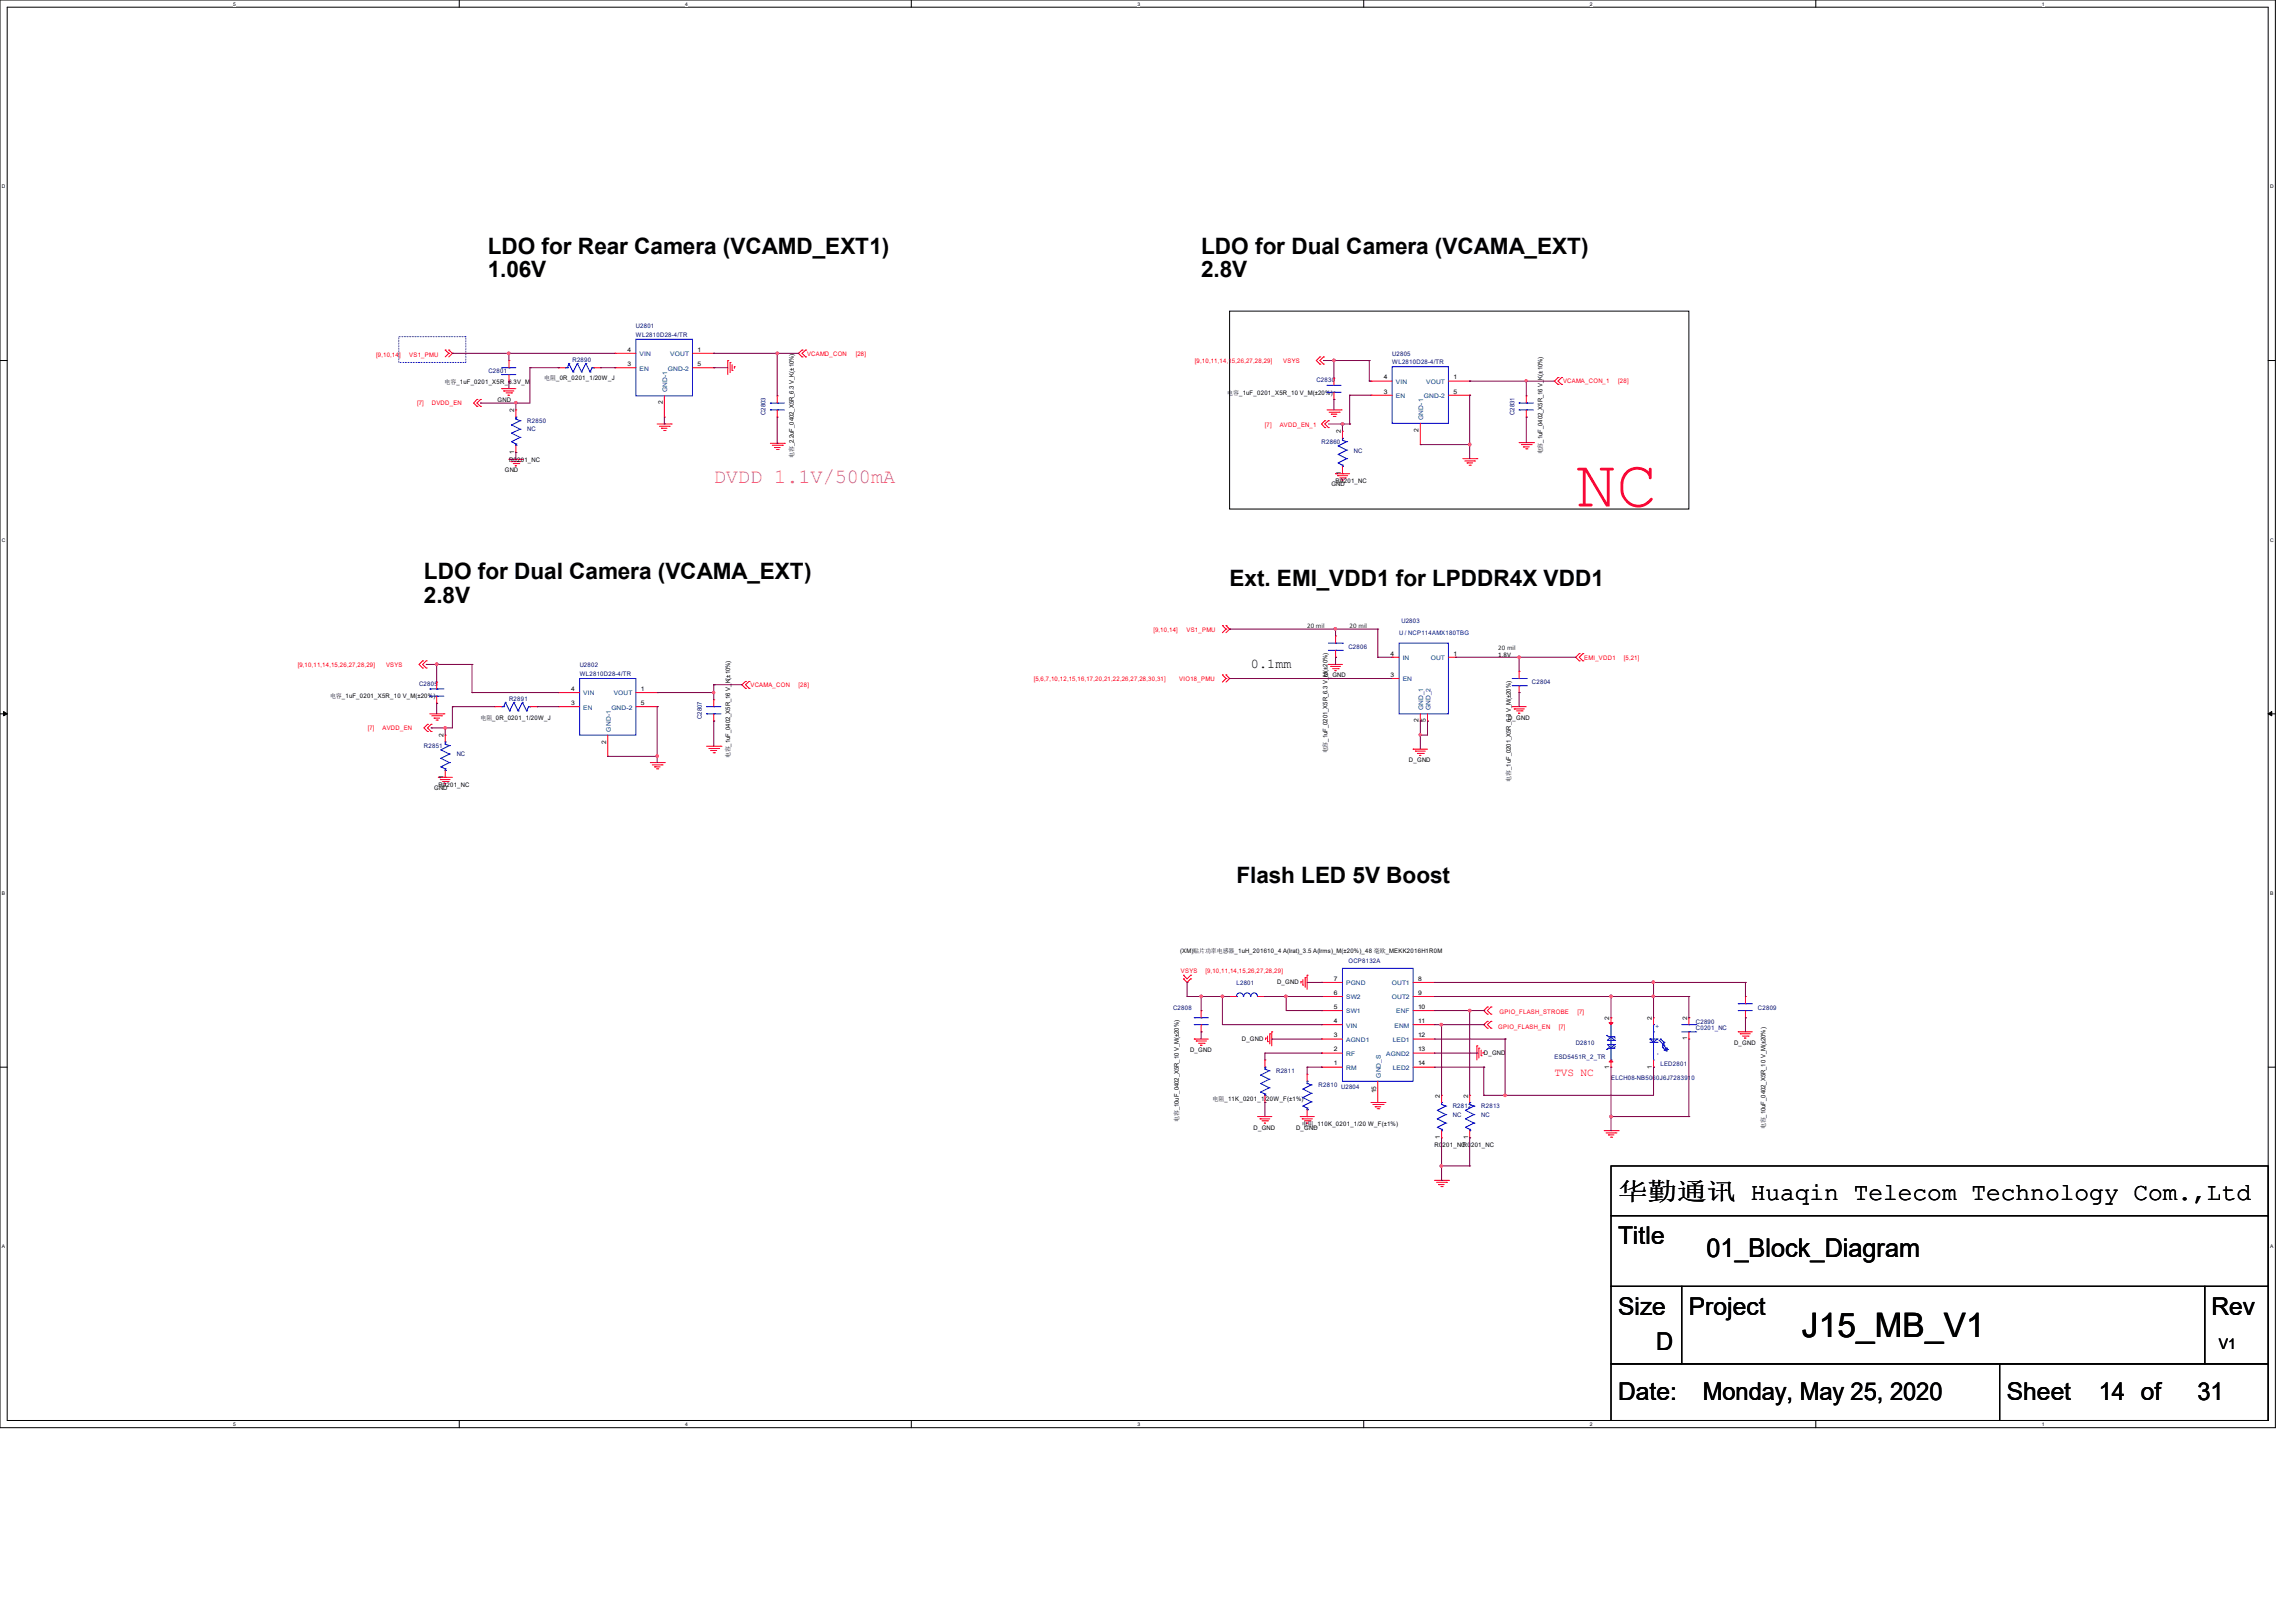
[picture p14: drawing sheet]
<svg xmlns="http://www.w3.org/2000/svg" width="297mm" height="210mm" viewBox="0 0 297 210" stroke-linecap="round" stroke-linejoin="round" font-family="sans-serif">
<defs><g id="words">
<text font-size="8.8" fill="#f00" x="203.9" y="65.5">NC</text>
<text font-size="4.4" x="233.2" y="173.1">J15_MB_V1</text>
<text font-size="3.3" x="220.9" y="162.6">01_Block_Diagram</text>
<g font-size="3.2">
<text x="209.4" y="155.2">华勤通讯 Huaqin Telecom Technology Com.,Ltd</text>
<text x="209.4" y="161">Title</text>
<text x="209.4" y="170.2">Size</text>
<text x="218.6" y="170.2">Project</text>
<text x="286.2" y="170.2">Rev</text>
<text x="214.3" y="174.8">D</text>
<text x="209.4" y="181.1">Date:</text>
<text x="220.4" y="181.1">Monday, May 25, 2020</text>
<text x="259.7" y="181.1">Sheet</text>
<text x="271.6" y="181.1">14 of</text>
<text x="284.4" y="181.1">31</text>
</g>
<g font-size="2.9">
<text x="63.1" y="32.9">LDO for Rear Camera (VCAMD_EXT1)</text>
<text x="63.1" y="35.9">1.06V</text>
<text x="155.4" y="32.9">LDO for Dual Camera (VCAMA_EXT)</text>
<text x="155.4" y="35.9">2.8V</text>
<text x="54.9" y="75">LDO for Dual Camera (VCAMA_EXT)</text>
<text x="54.9" y="78">2.8V</text>
<text x="159.1" y="75.9">Ext. EMI_VDD1 for LPDDR4X VDD1</text>
<text x="160" y="114.3">Flash LED 5V Boost</text>
</g>
<text font-size="2.6" fill="#f0f" x="92.4" y="62.5">DVDD 1.1V/500mA</text>
<text font-size="1.9" x="287.2" y="174.5">V1</text>
<text font-size="1.7" x="161.9" y="86.4">0.1mm</text>
<text font-size="1.4" fill="#f00" x="201.2" y="139.3">TVS NC</text>
<g font-size=".9" fill="#008000">
<text x="169.2" y="81.3">20 mil</text>
<text x="174.7" y="81.3">20 mil</text>
<text x="193.9" y="84.1">20 mil</text>
</g>
<text font-size=".9" x="193.9" y="85">1.8V</text>
<g font-size=".8" fill="#f00">
<text x="48.7" y="46.1">[9,10,14]</text>
<text x="53" y="46.1">VS1_PMU</text>
<text x="104.4" y="46.1">VCAMD_CON</text>
<text x="110.7" y="46.1">[28]</text>
<text x="154.7" y="47">[9,10,11,14,15,26,27,28,29]</text>
<text x="166.1" y="47">VSYS</text>
<text x="54" y="52.4">[7]</text>
<text x="55.9" y="52.4">DVDD_EN</text>
<text x="202.3" y="49.6">VCAMA_CON_1</text>
<text x="209.4" y="49.6">[28]</text>
<text x="163.7" y="55.2">[7]</text>
<text x="165.6" y="55.2">AVDD_EN_1</text>
<text x="149.3" y="81.8">[9,10,14]</text>
<text x="153.6" y="81.8">VS1_PMU</text>
<text x="38.5" y="86.4">[9,10,11,14,15,26,27,28,29]</text>
<text x="50" y="86.4">VSYS</text>
<text x="97.1" y="88.9">VCAMA_CON</text>
<text x="103.3" y="88.9">[28]</text>
<text x="133.8" y="88.2">[5,6,7,10,12,15,16,17,20,21,22,26,27,28,30,31]</text>
<text x="152.6" y="88.2">VIO18_PMU</text>
<text x="205" y="85.3">EMI_VDD1</text>
<text x="210.2" y="85.3">[5,21]</text>
<text x="47.6" y="94.5">[7]</text>
<text x="49.5" y="94.5">AVDD_EN</text>
<text x="152.8" y="125.9">VSYS</text>
<text x="156" y="125.9">[9,10,11,14,15,26,27,28,29]</text>
<text x="194.1" y="131.2">GPIO_FLASH_STROBE</text>
<text x="204.1" y="131.2">[7]</text>
<text x="193.9" y="133.1">GPIO_FLASH_EN</text>
<text x="201.7" y="133.1">[7]</text>
</g>
<g font-size=".8" fill="#000080">
<text x="74.1" y="46.9">R2890</text>
<text x="82.3" y="42.5">U2801</text>
<text x="82.3" y="43.6">WL2810D28-4/TR</text>
<text x="180.2" y="46.1">U2805</text>
<text x="180.2" y="47.2">WL2810D28-4/TR</text>
<text x="63.2" y="48.2">C2801</text>
<text x="99.1" y="53.7" transform="rotate(-90 99.1 53.7)">C2803</text>
<text x="170.4" y="49.4">C2830</text>
<text x="196" y="53.7" transform="rotate(-90 196 53.7)">C2831</text>
<text x="68.2" y="54.7">R2850</text>
<text x="68.2" y="55.8">NC</text>
<text x="171" y="57.5">R2860</text>
<text x="175.2" y="58.6">NC</text>
<text x="174.5" y="84">C2806</text>
<text x="181.4" y="80.6">U2803</text>
<text x="54.2" y="88.7">C2805</text>
<text x="75" y="86.4">U2802</text>
<text x="75" y="87.5">WL2810D28-4/TR</text>
<text x="198.3" y="88.6">C2804</text>
<text x="65.9" y="90.8">R2891</text>
<text x="90.8" y="93" transform="rotate(-90 90.8 93)">C2807</text>
<text x="54.9" y="96.8">R2851</text>
<text x="59.1" y="97.9">NC</text>
<text x="174.5" y="124.6">OCP8132A</text>
<text x="151.8" y="130.6">C2808</text>
<text x="160" y="127.4">L2801</text>
<text x="227.5" y="130.6">C2809</text>
<text x="201.2" y="137">ESD5451R_2_TR</text>
<text x="203.9" y="135.2">D2810</text>
<text x="214.9" y="137.9">LED2801</text>
<text x="219.5" y="132.5">C2890</text>
<text x="219.5" y="133.3">C0201_NC</text>
<text x="165.2" y="138.8">R2811</text>
<text x="170.7" y="140.7">R2810</text>
<text x="173.6" y="140.9">U2804</text>
<text x="188" y="143.4">R2812</text>
<text x="191.7" y="143.4">R2813</text>
<text x="208.5" y="139.8">ELCH08-NB5060J6J7283910</text>
<text x="188" y="144.5">NC</text>
<text x="191.7" y="144.5">NC</text>
</g>
<g font-size=".8">
<text x="81.2" y="47.4">3</text>
<text x="81.2" y="45.5">4</text>
<text x="90.3" y="45.5">1</text>
<text x="90.3" y="47.4">5</text>
<text x="57.5" y="49.7">电容_1uF_0201_X5R_6.3V_M</text>
<text x="64.4" y="52">GND</text>
<text x="66.5" y="53.3" transform="rotate(-90 66.5 53.3)">2</text>
<text x="70.4" y="49.2">电阻_0R_0201_1/20W_J</text>
<text x="85.8" y="52.3" transform="rotate(-90 85.8 52.3)">2</text>
<text x="158.8" y="51.1">电容_1uF_0201_X5R_10 V_M(±20%)</text>
<text x="179.1" y="50.9">3</text>
<text x="179.1" y="49.1">4</text>
<text x="188.1" y="49.1">1</text>
<text x="188.1" y="50.9">5</text>
<text x="65.9" y="59.8">R0201_NC</text>
<text x="66.5" y="58.7" transform="rotate(-90 66.5 58.7)">1</text>
<text x="102.7" y="59.3" transform="rotate(-90 102.7 59.3)">电容_2.2uF_0402_X5R_6.3 V_K(±10%)</text>
<text x="173.5" y="56.1" transform="rotate(-90 173.5 56.1)">2</text>
<text x="183.6" y="55.9" transform="rotate(-90 183.6 55.9)">2</text>
<text x="199.6" y="58.8" transform="rotate(-90 199.6 58.8)">电容_1uF_0402_X5R_16 V_K(±10%)</text>
<text x="65.3" y="61.1">GND</text>
<text x="172.3" y="62.9">GND</text>
<text x="172.9" y="62.5">R0201_NC</text>
<text x="173.5" y="61.5" transform="rotate(-90 173.5 61.5)">1</text>
<text x="73.9" y="89.4">4</text>
<text x="82.9" y="89.4">1</text>
<text x="171.4" y="87.6">D_GND</text>
<text x="180" y="84.8">4</text>
<text x="180" y="87.6">3</text>
<text x="188.1" y="84.8">1</text>
<text x="42.7" y="90.4">电容_1uF_0201_X5R_10 V_M(±20%)</text>
<text x="57.4" y="95.4" transform="rotate(-90 57.4 95.4)">2</text>
<text x="62.2" y="93.1">电阻_0R_0201_1/20W_J</text>
<text x="73.9" y="91.2">3</text>
<text x="82.9" y="91.2">5</text>
<text x="183.6" y="93.5" transform="rotate(-90 183.6 93.5)">2</text>
<text x="184.5" y="93.5" transform="rotate(-90 184.5 93.5)">5</text>
<text x="195.2" y="93.1">D_GND</text>
<text x="56.7" y="101.8">R0201_NC</text>
<text x="57.4" y="100.8" transform="rotate(-90 57.4 100.8)">1</text>
<text x="78.4" y="96.2" transform="rotate(-90 78.4 96.2)">2</text>
<text x="94.5" y="98.1" transform="rotate(-90 94.5 98.1)">电容_1uF_0402_X5R_16 V_K(±10%)</text>
<text x="171.8" y="97.5" transform="rotate(-90 171.8 97.5)">电容_1uF_0201_X5R_6.3 V_M(±20%)</text>
<text x="182.3" y="98.6">D_GND</text>
<text x="195.5" y="101.1" transform="rotate(-90 195.5 101.1)">电容_1uF_0201_X5R_6.3 V_M(±20%)</text>
<text x="56.2" y="102.3">GND</text>
<text x="152.7" y="123.3">(XM)贴片功率电感器_1uH_201610_4 A(lrat)_3.5 A(lrms)_M(±20%)_48 毫欧_MEKK2016H1R0M</text>
<text x="165.3" y="127.3">D_GND</text>
<text x="172.6" y="130.6">5</text>
<text x="172.6" y="128.7">6</text>
<text x="172.6" y="126.9">7</text>
<text x="183.5" y="126.9">8</text>
<text x="183.5" y="128.7">9</text>
<text x="183.5" y="130.6">10</text>
<text x="208.3" y="132" transform="rotate(-90 208.3 132)">2</text>
<text x="213.8" y="132" transform="rotate(-90 213.8 132)">2</text>
<text x="218.3" y="132" transform="rotate(-90 218.3 132)">2</text>
<text x="154" y="136.1">D_GND</text>
<text x="160.7" y="134.7">D_GND</text>
<text x="172.6" y="137.9">1</text>
<text x="172.6" y="136.1">2</text>
<text x="172.6" y="134.2">3</text>
<text x="172.6" y="132.4">4</text>
<text x="183.5" y="132.4">11</text>
<text x="183.5" y="134.2">12</text>
<text x="183.5" y="136.1">13</text>
<text x="183.5" y="137.9">14</text>
<text x="192" y="136.5">D_GND</text>
<text x="218.3" y="134.6" transform="rotate(-90 218.3 134.6)">1</text>
<text x="224.4" y="135.2">D_GND</text>
<text x="156.9" y="142.5">电阻_11K_0201_1/20W_F(±1%)</text>
<text x="178.1" y="141.5" transform="rotate(-90 178.1 141.5)">15</text>
<text x="186.3" y="142" transform="rotate(-90 186.3 142)">2</text>
<text x="190" y="142" transform="rotate(-90 190 142)">2</text>
<text x="208.3" y="138.3" transform="rotate(-90 208.3 138.3)">1</text>
<text x="213.8" y="138.3" transform="rotate(-90 213.8 138.3)">1</text>
<text x="152.6" y="145.2" transform="rotate(-90 152.6 145.2)">电容_10uF_0402_X5R_10 V_M(±20%)</text>
<text x="162.2" y="146.2">D_GND</text>
<text x="167.7" y="146.2">D_GND</text>
<text x="168.5" y="145.7">电阻_110K_0201_1/20 W_F(±1%)</text>
<text x="185.6" y="148.5">R0201_NCR0201_NC</text>
<text x="186.3" y="147.4" transform="rotate(-90 186.3 147.4)">1</text>
<text x="190" y="147.4" transform="rotate(-90 190 147.4)">1</text>
<text x="228.5" y="146.1" transform="rotate(-90 228.5 146.1)">电容_10uF_0402_X5R_10 V_M(±20%)</text>
</g>
<g font-size=".8" fill="#004080">
<text x="82.8" y="48">EN</text>
<text x="82.8" y="46.1">VIN</text>
<text x="86.4" y="48">GND-2</text>
<text x="86.7" y="46.1">VOUT</text>
<text x="86.4" y="50.8" transform="rotate(-90 86.4 50.8)">GND-1</text>
<text x="180.6" y="51.5">EN</text>
<text x="180.6" y="49.7">VIN</text>
<text x="184.3" y="51.5">GND-2</text>
<text x="184.6" y="49.7">VOUT</text>
<text x="184.2" y="54.3" transform="rotate(-90 184.2 54.3)">GND-1</text>
<text x="75.5" y="90">VIN</text>
<text x="79.4" y="90">VOUT</text>
<text x="181.5" y="85.4">IN</text>
<text x="181.5" y="88.2">EN</text>
<text x="185.2" y="85.4">OUT</text>
<text x="75.5" y="91.8">EN</text>
<text x="79" y="94.7" transform="rotate(-90 79 94.7)">GND-1</text>
<text x="79.1" y="91.8">GND-2</text>
<text x="184.2" y="91.9" transform="rotate(-90 184.2 91.9)">GND_1</text>
<text x="185.1" y="91.9" transform="rotate(-90 185.1 91.9)">GND_2</text>
<text x="174.2" y="131.1">SW1</text>
<text x="174.2" y="129.3">SW2</text>
<text x="174.2" y="127.5">PGND</text>
<text x="180.1" y="127.5">OUT1</text>
<text x="180.1" y="129.3">OUT2</text>
<text x="180.7" y="131.1">ENF</text>
<text x="174.2" y="136.6">RF</text>
<text x="174.2" y="134.8">AGND1</text>
<text x="174.2" y="133">VIN</text>
<text x="179.4" y="136.6">AGND2</text>
<text x="180.3" y="134.8">LED1</text>
<text x="180.5" y="133">ENM</text>
<text x="214.7" y="136.5" transform="rotate(-90 214.7 136.5)">-</text>
<text x="214.7" y="133.1" transform="rotate(-90 214.7 133.1)">+</text>
<text x="174.2" y="138.5">RM</text>
<text x="178.7" y="139.4" transform="rotate(-90 178.7 139.4)">GND_S</text>
<text x="180.3" y="138.5">LED2</text>
</g>
<text font-size=".8" fill="#0000a0" x="181.1" y="82.2">U / NCP114AMX180TBG</text>
<g font-size=".6">
<text x="30.2" y=".7">5</text>
<text x="88.7" y=".7">4</text>
<text x="147.2" y=".7">3</text>
<text x="205.7" y=".7">2</text>
<text x="264.2" y=".7">1</text>
<text x=".3" y="24.4">D</text>
<text x="293.8" y="24.4">D</text>
<text x=".3" y="70.1">C</text>
<text x="293.8" y="70.1">C</text>
<text x=".3" y="115.8">B</text>
<text x="293.8" y="115.8">B</text>
<text x=".3" y="161.5">A</text>
<text x="293.8" y="161.5">A</text>
<text x="30.2" y="184.5">5</text>
<text x="88.7" y="184.5">4</text>
<text x="147.2" y="184.5">3</text>
<text x="205.7" y="184.5">2</text>
<text x="264.2" y="184.5">1</text>
</g>
</g></defs>
<path d="M0 0h294.5v184.7h-294.5zM.9 .9h292.6v182.9h-292.6z" fill="none" stroke="#000" stroke-width=".13"/>
<g fill="#fff">
<path d="M30.2 .1h.3v.7h-.3z"/>
<path d="M30.2 183.9h.3v.8h-.3z"/>
</g>
<path d="M59.4 0v.9M59.4 183.8v.9" fill="none" stroke="#000" stroke-width=".13"/>
<g fill="#fff">
<path d="M88.7 .1h.3v.7h-.3z"/>
<path d="M88.7 183.9h.3v.8h-.3z"/>
</g>
<path d="M117.9 0v.9M117.9 183.8v.9" fill="none" stroke="#000" stroke-width=".13"/>
<g fill="#fff">
<path d="M147.2 .1h.3v.7h-.3z"/>
<path d="M147.2 183.9h.3v.8h-.3z"/>
</g>
<path d="M176.5 0v.9M176.5 183.8v.9" fill="none" stroke="#000" stroke-width=".13"/>
<g fill="#fff">
<path d="M205.7 .1h.4v.7h-.4z"/>
<path d="M205.7 183.9h.4v.8h-.4z"/>
</g>
<path d="M235 0v.9M235 183.8v.9" fill="none" stroke="#000" stroke-width=".13"/>
<g fill="#fff">
<path d="M264.2 .1h.4v.7h-.4z"/>
<path d="M264.2 183.9h.4v.8h-.4z"/>
<path d="M.3 23.8h.4v.7h-.4z"/>
<path d="M293.8 23.8h.5v.7h-.5z"/>
<path d="M.3 69.5h.4v.7h-.4z"/>
<path d="M293.8 69.5h.5v.7h-.5z"/>
</g>
<path d="M0 46.7h.9M293.5 46.7h1" fill="none" stroke="#000" stroke-width=".13"/>
<g fill="#fff">
<path d="M.3 115.2h.4v.8h-.4z"/>
<path d="M293.8 115.2h.4v.8h-.4z"/>
</g>
<path d="M0 92.4h.9M293.5 92.4h1" fill="none" stroke="#000" stroke-width=".13"/>
<path d="M.5 92.1l.4 .3-.4 .2zM293.5 92.4l.5-.3v.5z" fill="#000" stroke="#000" stroke-width=".13"/>
<g fill="#fff">
<path d="M.3 161h.3v.7h-.3z"/>
<path d="M293.8 161h.4v.7h-.4z"/>
</g>
<path d="M159.1 40.3h59.5v25.6h-59.5zM0 138.1h.9M293.5 138.1h1M208.5 157.3h85v9.2h-85zM208.5 150.9h85v6.4h-85zM208.5 166.5h9.1v10h-9.1zM208.5 176.5h50.3v7.3h-50.3zM217.6 166.5h67.7v10h-67.7zM258.8 176.5h34.7v7.3h-34.7zM285.3 166.5h8.2v10h-8.2z" fill="none" stroke="#000" stroke-width=".13"/>
<path d="M51.6 43.6h8.7v3.3h-8.7z" fill="none" stroke="#8000ff" stroke-width=".13" stroke-dasharray=".2 .2"/>
<g fill="none" stroke="#f00" stroke-width=".13">
<path d="M57.6 45.3h.1M57.6 45.3l.5 .4M58.1 45.7h.1M58.1 45.3h.1M58.1 45.7l-.5 .5M58.1 45.3l.4 .4M58.5 45.7h.1M58.5 45.7l-.4 .5M61.7 51.7h.1M61.7 52.6h.1M61.7 51.7l-.4 .5 .4 .4M62.2 51.7h.1"/>
<path d="M62.2 52.6h.1M62.2 51.7l-.5 .5 .5 .4M64.9 50.3h.1M64.9 50.3h1.9M65.2 50.6h.1M65.2 50.6h1.3M65.5 50.8h.7M65.7 51.1h.1M65.7 51.1h.3M65.9 59.4h.1M65.9 46.7h.1M65.9 49.4h.1"/>
<path d="M65.9 59.4h1.8M65.9 46.7v.9M65.9 48.5v.9M66.1 59.7h.1M66.1 59.7h1.3M66.2 50.8h.1M66.4 60h.7M66.8 58.5h.1M66.8 53h.1M66.8 53v1M66.8 57.6v.9M67.1 60h.1"/>
<path d="M72.3 47.6h.1M72.3 47.6h.9M76.8 47.6h.9M77.7 47.6h.1M79.6 47.6h.1M79.6 45.7h.1M79.6 47.6h2.7M79.6 45.7h2.7M85 54.9h1.9M85.3 55.2h1.3M85.6 55.4h.1M85.6 55.4h.7"/>
<path d="M85.9 55.7h.2M86 54h.1M86 51.2v2.8M86.1 55.7h.1M86.6 55.2h.1M86.9 54.9h.1M89.6 47.6h2.8M89.6 45.7h2.8M92.4 45.7h.1M92.4 47.6h.1M94.2 46.7h.1M94.2 46.7v1.8"/>
<path d="M94.5 46.9h.1M94.5 46.9v1.3M94.7 47.9h.1M94.7 47.2v.7M95 47.5h.1M95 47.5v.2M99.7 57.4h1.8M99.9 57.6h1.4M100.2 57.9h.1M100.2 57.9h.8M100.5 58.2h.2M100.6 51.2h.1"/>
<path d="M100.6 54h.1M100.6 51.2v1M100.6 53v1M100.7 58.2h.1M101.3 57.6h.1M101.5 57.4h.1M103.8 45.3h.1M103.8 46.2h.1M103.8 45.3l-.5 .4 .5 .5M104.3 46.2h.1M104.3 45.3h.1M104.3 45.3l-.5 .4 .5 .5"/>
<path d="M170.8 46.2h.1M170.8 47.1h.1M170.8 46.2l-.5 .5 .5 .4M171.3 46.2h.1M171.3 47.1h.1M171.3 46.2l-.5 .5 .5 .4M171.4 54.4h.1M171.4 55.3h.1M171.4 54.4l-.4 .5 .4 .4M171.7 53h1.9M171.9 54.4h.1M171.9 55.3h.1"/>
<path d="M171.9 54.4l-.5 .5 .5 .4M172 53.3h1.3M172.3 53.6h.1M172.3 53.6h.7M172.6 53.9h.2M172.6 48.9h.1M172.6 51.7h.1M172.6 48.9v1M172.6 50.8v.9M172.8 53.9h.1M173.3 53.3h.1M173.6 53h.1"/>
<path d="M173.7 55.8h.1M173.7 55.8v.9M177.4 51.1h.1M177.4 49.3h.1M177.4 51.1h2.8M177.4 49.3h2.8M183.8 57.5h.1M183.8 54.8v2.7M187.5 51.1h2.7M187.5 49.3h2.7M189.3 59.4h1.8M189.6 59.6h1.2"/>
<path d="M189.9 59.9h.1M189.9 59.9h.7M190.2 49.3h.1M190.2 51.1h.1M190.8 59.6h.1M191.1 59.4h.1M196.6 57.3h1.9M196.9 57.5h1.3M197.1 57.8h.1M197.1 57.8h.8M197.4 58.1h.2M197.5 51.2h.1"/>
<path d="M197.5 54h.1M197.5 51.2v1M197.5 53v1M197.6 58.1h.1M198.2 57.5h.1M198.5 57.3h.1M201.6 48.9h.1M201.6 49.7h.1M201.6 48.9l-.4 .4 .4 .4M202.1 49.7h.1M202.1 48.9h.1M202.1 48.9l-.5 .4 .5 .4"/>
<path d="M66.7 60.3h.1M172.8 61.3h.1M172.8 61.3h1.9M173.1 61.6h.1M173.1 61.6h1.3M173.4 61.8h.7M173.7 62.1h.1M173.7 62.1h.2M173.7 61.3h.1M173.7 60.4v.9M174.1 61.8h.1M190.1 60.2h.2"/>
<path d="M190.3 60.2h.1M54.7 85.5h.1M54.7 86.4h.1M54.7 85.5l-.5 .5 .5 .4M55.2 85.5h.1M55.2 86.4h.1M55.2 85.5l-.5 .5 .5 .4M55.3 93.7h.1M55.3 94.7h.1M55.3 93.7l-.4 .5 .4 .5M55.6 92.4h1.8M55.8 93.7h.1"/>
<path d="M55.8 94.7h.1M55.8 93.7l-.5 .5 .5 .5M55.9 92.6h1.2M56.2 92.9h.1M56.2 92.9h.7M56.4 93.2h.2M56.5 88.3h.1M56.5 91h.1M56.5 88.3v.9M56.5 90.1v.9M56.6 93.2h.1M57.1 92.6h.1"/>
<path d="M57.4 92.4h.1M57.6 95.1h.1M57.6 95.1v.9M57.6 99.7v.9M64 91.4h.1M64 91.4h.9M68.6 91.4h.9M69.5 91.4h.1M72.3 91.4h.1M72.3 89.6h.1M72.3 91.4h2.7M72.3 89.6h2.7"/>
<path d="M78.7 97.9h.1M78.7 95.1v2.8M82.3 91.4h2.7M82.3 89.6h2.7M84.2 98.7h1.8M84.4 99h1.3M84.7 99.2h.1M84.7 99.2h.7M85 99.5h.1M85 89.6h.1M85 91.4h.1M85.1 99.5h.1"/>
<path d="M85.7 99h.1M86 98.7h.1M91.4 96.6h1.9M91.7 96.9h1.3M92 97.1h.1M92 97.1h.8M92.3 97.4h.2M92.4 90.6h.1M92.4 93.3h.1M92.4 90.6v.8M92.4 92.4v.9M92.5 97.4h.1"/>
<path d="M93 96.9h.1M93.3 96.6h.1M96.5 88.2h.1M96.5 89.1h.1M96.5 88.2l-.5 .4 .5 .5M96.9 89.1h.1M96.9 88.2h.1M96.9 88.2l-.4 .4 .4 .5M158.2 80.9h.1M158.2 87.3h.1M158.2 80.9l.5 .5M158.2 87.3l.5 .5"/>
<path d="M158.7 81.4h.1M158.7 80.9h.1M158.7 87.8h.1M158.7 87.3h.1M158.7 81.4l-.5 .5M158.7 80.9l.4 .5M158.7 87.8l-.5 .5M158.7 87.3l.4 .5M159.1 81.4h.1M159.1 87.8h.1M159.1 81.4l-.4 .5M159.1 87.8l-.4 .5"/>
<path d="M171.9 86h.1M171.9 86h1.8M172.2 86.2h.1M172.2 86.2h1.3M172.5 86.5h.7M172.8 86.8h.1M172.8 82.3h.1M172.8 85h.1M172.8 82.3v.9M172.8 84.2v.8M173.2 86.5h.1M180.2 85h.1"/>
<path d="M180.2 87.8h.1M180.2 85h.9M180.2 87.8h.9M182.9 96.9h.1M182.9 96.9h1.8M183.2 97.2h.1M183.2 97.2h1.2M183.4 97.5h.8M183.7 97.7h.1M183.7 97.7h.2M183.8 93.3h.1M183.8 92.4v.9"/>
<path d="M184.2 97.5h.1M184.7 93.3h.1M184.7 92.4v.9M187.5 85h.9M188.4 85h.1M195.7 91.4h.1M195.7 91.4h1.8M196 91.7h.1M196 91.7h1.3M196.3 92h.7M196.5 92.3h.1M196.5 92.3h.2"/>
<path d="M196.6 86.9h.1M196.6 89.6h.1M196.6 86.9v.9M196.6 88.7v.9M197 92h.1M204.4 84.6h.1M204.4 85.5h.1M204.4 84.6l-.5 .4 .5 .5M204.9 85.5h.1M204.9 84.6h.1M204.9 84.6l-.5 .4 .5 .5M56.7 100.6h.1"/>
<path d="M56.7 100.6h1.8M57 100.9h.1M57 100.9h1.3M57.3 101.1h.7M57.5 101.4h.1M57.5 101.4h.2M57.6 100.6h.1M58 101.1h.1M153.2 126.7h.1M153.2 126.2h.1M153.2 126.7l.4 .4 .5-.4M153.2 126.2l.4 .5 .5-.5"/>
<path d="M154.1 126.7h.1M154.1 126.2h.1M154.6 134.5h.1M154.6 134.5h1.8M154.8 134.7h.1M154.8 134.7h1.3M155.1 135h.7M155.4 135.3h.1M155.4 135.3h.2M155.4 130.8h.1M155.4 133.5h.1M155.4 130.8v.9"/>
<path d="M155.4 132.6v.9M155.8 135h.1M159.1 128.9h.1M159.1 128.9h.9M162.8 128.9h.9M163.7 137.2h.1M163.7 128.9h.1M163.7 137.2v.9M163.8 134.3h.1M163.8 134.3v.2M164 134.8h.1M164 134.1v.7"/>
<path d="M164.3 133.8h.1M164.3 133.8v1.3M164.6 133.5h.1M164.6 133.5v1.8M168.4 127h.1M168.4 127v.2M168.6 127.5h.1M168.6 126.7v.8M168.9 126.5h.1M168.9 126.5v1.3M169.2 126.2h.1M169.2 139h.1"/>
<path d="M169.2 126.2v1.8M169.2 139v.9M171 138.1h.1M171 136.3h.1M171 134.5h.1M171 130.8h.1M171 132.6h.1M171 128.9h.1M171 127.1h.1M171 134.5h2.7M171 128.9h2.7M171 138.1h2.7"/>
<path d="M171 136.3h2.7M171 130.8h2.7M171 132.6h2.7M171 127.1h2.7M178.3 139.9v2.8M182.9 134.5h2.7M182.9 128.9h2.7M182.9 138.1h2.7M182.9 136.3h2.7M182.9 130.8h2.7M182.9 132.6h2.7M182.9 127.1h2.7"/>
<path d="M185.6 127.1h.1M185.6 128.9h.1M185.6 130.8h.1M185.6 132.6h.1M185.6 134.5h.1M185.6 136.3h.1M185.6 138.1h.1M191.1 135.3h.1M191.1 135.3v1.9M191.4 135.6h.1M191.4 135.6v1.3M191.7 136.6h.1"/>
<path d="M191.7 135.9v.7M191.9 136.2h.1M191.9 136.2v.2M192.5 131.2h.1M192.5 130.3h.1M192.5 133.1h.1M192.5 132.2h.1M192.5 130.3l-.5 .5 .5 .4M192.5 132.2l-.5 .4 .5 .5M193 130.3h.1M193 131.2h.1M193 132.2h.1"/>
<path d="M193 133.1h.1M193 130.3l-.5 .5 .5 .4M193 132.2l-.5 .4 .5 .5M208.5 138.1h.1M208.5 131.7h.1M208.5 131.7v.9M208.5 137.2v.9M214 131.7h.1M214 138.1h.1M214 131.7v.9M214 137.2v.9M218.6 134.5h.1"/>
<path d="M218.6 131.7h.1M218.6 131.7v.9M218.6 133.5v1M225 133.5h.1M225 133.5h1.8M225.2 133.8h.1M225.2 133.8h1.3M225.5 134.1h.7M225.8 134.3h.1M225.8 134.3h.2M225.9 128.9h.1M225.9 131.7h.1"/>
<path d="M225.9 128.9v1M225.9 130.8v.9M226.2 134.1h.1M162.8 144.5h.1M162.8 144.5h1.8M163.1 144.8h.1M163.1 144.8h1.2M163.3 145h.7M163.6 145.3h.1M163.6 145.3h.2M163.7 142.7h.1M163.7 141.7v1"/>
<path d="M164 145h.1M168.3 144.5h.1M168.3 144.5h1.8M168.5 144.8h.1M168.5 144.8h1.3M168.8 145h.7M169.1 145.3h.1M169.1 145.3h.2M169.2 144.5h.1M169.2 143.6v.9M169.5 145h.1M177.4 142.7h1.8"/>
<path d="M177.7 142.9h1.3M178 143.2h.1M178 143.2h.7M178.2 143.5h.2M178.3 142.7h.1M178.4 143.5h.1M179 142.9h.1M179.2 142.7h.1M185.6 152.7h1.9M185.9 153h1.3M186.2 153.3h.1M186.2 153.3h.7"/>
<path d="M186.5 153.5h.1M186.6 147.2h.1M186.6 141.7h.1M186.6 141.7v1M186.6 146.3v.9M186.6 153.5h.1M187.2 153h.1M187.5 152.7h.1M190.2 147.2h.1M190.2 141.7h.1M190.2 141.7v1M190.2 146.3v.9"/>
<path d="M207.6 146.3h1.8M207.9 146.6h1.2M208.2 146.9h.1M208.2 146.9h.7M208.4 147.2h.2M208.6 147.2h.1M209.1 146.6h.1M209.4 146.3h.1"/>
</g>
<g fill="none" stroke="#00f" stroke-width=".13">
<path d="M64.9 47.6h.1M64.9 48.5h.1M64.9 47.6h1.9M64.9 48.5h1.9M65.9 47.6h.1M65.9 48.5h.1M66.2 55h.1M66.2 56h.1M66.2 57.1h.1M66.2 55l1.1 .5M66.2 56l1.1 .6M66.2 57.1l.6 .3"/>
<path d="M66.8 54h.1M66.8 57.6h.1M66.8 54.2h.1M66.8 57.4h.1M66.8 54v.2M66.8 57.4v.2M66.8 54.2l.5 .2M67.3 54.4h.1M67.3 55.5h.1M67.3 56.6h.1M67.3 54.4l-1.1 .6M67.3 55.5l-1.1 .5"/>
<path d="M67.3 56.6l-1.1 .5M73.2 47.6h.1M73.2 47.6h.2M73.4 47.6h.1M73.6 47h.1M73.6 47l-.2 .6M73.6 47l.6 1.1M74.2 48.1h.1M74.7 47h.1M74.7 47l-.5 1.1M74.7 47l.6 1.1M75.3 48.1h.1"/>
<path d="M75.8 47h.1M75.8 47l-.5 1.1M75.8 47l.6 1.1M76.4 48.1h.1M76.6 47.6h.1M76.6 47.6h.2M76.6 47.6l-.2 .5M76.8 47.6h.1M82.3 43.9h7.3v7.3h-7.3zM99.7 52.2h.1M99.7 53h.1M99.7 52.2h1.8"/>
<path d="M99.7 53h1.8M100.6 52.2h.1M100.6 53h.1M171.7 49.9h.1M171.7 50.8h.1M171.7 49.9h1.9M171.7 50.8h1.9M172.6 49.9h.1M172.6 50.8h.1M173.2 57.7h.1M173.2 58.8h.1M173.2 59.9h.1"/>
<path d="M173.2 57.7l1.1 .6M173.2 58.8l1.1 .6M173.2 59.9l.5 .3M173.7 56.7h.1M173.7 57h.1M173.7 56.7v.3M173.7 57l.6 .1M174.3 57.1h.1M174.3 58.3h.1M174.3 59.4h.1M174.3 57.1l-1.1 .6M174.3 58.3l-1.1 .5"/>
<path d="M174.3 59.4l-1.1 .5M180.2 47.5h7.3v7.3h-7.3zM196.6 52.2h.1M196.6 53h.1M196.6 52.2h1.9M196.6 53h1.9M197.5 52.2h.1M197.5 53h.1M173.7 60.4h.1M173.7 60.2h.1M173.7 60.2v.2M55.6 89.2h.1"/>
<path d="M55.6 90.1h.1M55.6 89.2h1.8M55.6 90.1h1.8M56.5 89.2h.1M56.5 90.1h.1M57.1 97h.1M57.1 98.1h.1M57.1 99.2h.1M57.1 97l1.1 .6M57.1 98.1l1.1 .6M57.1 99.2l.5 .3M57.6 96h.1"/>
<path d="M57.6 99.7h.1M57.6 96.3h.1M57.6 99.5h.1M57.6 96v.3M57.6 99.5v.2M57.6 96.3l.6 .2M58.2 96.5h.1M58.2 97.6h.1M58.2 98.7h.1M58.2 96.5l-1.1 .5M58.2 97.6l-1.1 .5M58.2 98.7l-1.1 .5"/>
<path d="M64.9 91.4h.1M64.9 91.4h.3M65.2 91.4h.1M65.4 90.9h.1M65.4 90.9l-.2 .5M65.4 90.9l.6 1.1M66 92h.1M66.5 90.9h.1M66.5 90.9l-.5 1.1M66.5 90.9l.6 1.1M67.1 92h.1M67.6 90.9h.1"/>
<path d="M67.6 90.9l-.5 1.1M67.6 90.9l.6 1.1M68.2 92h.1M68.4 91.4h.1M68.4 91.4h.2M68.4 91.4l-.2 .6M68.6 91.4h.1M75 87.8h7.3v7.3h-7.3zM91.4 91.4h.1M91.4 92.4h.1M91.4 91.4h1.9M91.4 92.4h1.9"/>
<path d="M92.4 91.4h.1M92.4 92.4h.1M171.9 83.2h1.8M171.9 84.2h1.8M172.8 83.2h.1M172.8 84.2h.1M173.7 83.2h.1M173.7 84.2h.1M181.1 83.2h6.4v9.2h-6.4zM195.7 87.8h1.8M195.7 88.7h1.8M196.6 87.8h.1"/>
<path d="M196.6 88.7h.1M197.5 87.8h.1M197.5 88.7h.1M154.6 131.7h.1M154.6 132.6h.1M154.6 131.7h1.8M154.6 132.6h1.8M155.4 131.7h.1M155.4 132.6h.1M160 128.9h.1M160.9 128.9a.44 .44 0 0 0-.4-.4 .44 .44 0 0 0-.5 .4M161.8 128.9a.44 .44 0 0 0-.4-.4 .44 .44 0 0 0-.4 .4"/>
<path d="M162.7 128.9a.42 .42 0 0 0-.4-.4 .42 .42 0 0 0-.4 .4M162.8 128.9h.1M163.2 139.1h.1M163.2 139.1l1.1 .6M163.7 138.1h.1M163.7 138.3h.1M163.7 138.1v.2M163.7 138.3l.6 .3M164.3 138.6h.1M164.3 139.7h.1M164.3 138.6l-1.1 .5M164.3 139.7l-1.1 .5"/>
<path d="M169.2 139.9h.1M169.2 139.9v.3M173.7 125.3h9.2v14.6h-9.2zM207.9 135.8h.1M207.9 134h.1M207.9 134l.3 .2M208 135.2h.1M208 134.6h.1M208 135.2h1M208 135.2l.5 .4M208 134.6h1M208.2 135.6h.1"/>
<path d="M208.2 134.2h.1M208.2 135.6h.7M208.2 135.6l-.3 .2M208.2 134.2h.7M208.5 137.2h.1M208.5 135.6h.1M208.5 134.2h.1M208.5 132.6v4.6M208.5 134.2l-.5 .4M208.5 134.2l.5 .4M208.9 135.6h.1M208.9 134.2h.1"/>
<path d="M208.9 134.2l.1 .1M209 135.2h.1M209 134.6h.1M209 135.2l-.5 .4M209 135.4l-.1 .2M213.5 134.5h.1M213.5 134.9h1M213.5 134.5l.5 .4M213.5 134.5h1M214 137.2h.1M214 132.6h.1M214 133.5h.1"/>
<path d="M214 134.9h.1M214 132.6v4.6M214.5 134.9h.1M214.5 134.5h.1M214.5 134.5l-.5 .4M214.7 134.6h.1M214.7 134.6l.5 .5M214.9 134.5h.1M214.9 134.5l.4 .4M215.2 135.6h.1M215.2 135.1h.1M215.2 135.6l.4 .4"/>
<path d="M215.2 135.1v.5M215.3 135.3h.1M215.3 134.9h.1M215.3 135.3l.5 .5M215.3 134.9v.4M215.3 135.9l.3 .1M215.6 136h.1M215.7 135.6l.1 .2M215.8 135.8h.1M215.8 135.8l-.2-.1v.3M217.6 132.6h1.9M217.6 133.5h1.9"/>
<path d="M218.6 133.5h.1M218.6 132.6h.1M219.5 133.5h.1M219.5 132.6h.1M225 129.9h.1M225 130.8h.1M225 129.9h1.8M225 130.8h1.8M225.9 129.9h.1M225.9 130.8h.1M163.2 140.2h.1M163.2 141.3h.1"/>
<path d="M163.2 140.2l1.1 .6M163.2 141.3l.5 .3M163.7 141.7h.1M163.7 141.6h.1M163.7 141.6v.1M164.3 140.8h.1M164.3 140.8l-1.1 .5M168.6 140.9h.1M168.6 142h.1M168.6 143.1h.1M168.6 140.9l1.1 .6M168.6 142l1.1 .6"/>
<path d="M168.6 143.1l.6 .3M169.2 143.6h.1M169.2 140.2h.1M169.2 143.4h.1M169.2 143.4v.2M169.2 140.2l.5 .2M169.7 140.4h.1M169.7 141.5h.1M169.7 142.6h.1M169.7 140.4l-1.1 .5M169.7 141.5l-1.1 .5M169.7 142.6l-1.1 .5"/>
<path d="M186 143.7h.1M186 144.8h.1M186 145.9h.1M186 143.7l1.1 .5M186 144.8l1.1 .5M186 145.9l.6 .2M186.6 142.7h.1M186.6 146.3h.1M186.6 142.9h.1M186.6 146.1h.1M186.6 142.7v.2M186.6 146.1v.2"/>
<path d="M186.6 142.9l.5 .2M187.1 143.1h.1M187.1 144.2h.1M187.1 145.3h.1M187.1 143.1l-1.1 .6M187.1 144.2l-1.1 .6M187.1 145.3l-1.1 .6M189.7 143.7h.1M189.7 144.8h.1M189.7 145.9h.1M189.7 143.7l1.1 .5M189.7 144.8l1.1 .5"/>
<path d="M189.7 145.9l.5 .2M190.2 142.7h.1M190.2 146.3h.1M190.2 142.9h.1M190.2 146.1h.1M190.2 142.7v.2M190.2 146.1v.2M190.2 142.9l.6 .2M190.8 143.1h.1M190.8 144.2h.1M190.8 145.3h.1M190.8 143.1l-1.1 .6"/>
<path d="M190.8 144.2l-1.1 .6M190.8 145.3l-1.1 .6"/>
</g>
<g fill="#f00" stroke="#f00" stroke-width=".13">
<path d="M208.2 137.4l.3-.2 .2 .2z"/>
<path d="M208.2 132.3h.5l-.2 .3z"/>
</g>
<g fill="none" stroke="#800040" stroke-width=".13">
<path d="M58.5 45.7h.1M58.5 45.7h21.1M62.2 52.2h.1M65.9 49.4h.1M65.9 45.7h.1M65.9 45.7v1M65.9 49.4v.9M66.8 52.2h.1M66.8 58.5h.1M66.8 52.2v.8M66.8 58.5v.9M68.6 47.6h.1"/>
<path d="M68.6 47.6v4.6h-6.4M68.6 47.6h3.7M72.3 47.6h.1M77.7 47.6h1.9M79.6 47.6h.1M86 54.9h.1M86 54v.9M92.4 45.7h.1M92.4 47.6h.1M92.4 45.7h10.9M92.4 47.6h1.8M100.6 45.7h.1"/>
<path d="M100.6 57.4h.1M100.6 45.7v5.5M100.6 54v3.4M171.3 46.7h.1M171.3 46.7h5.9M171.9 54.9h2.8M172.6 46.7h.1M172.6 51.7h.1M172.6 46.7v2.2M172.6 51.7v1.3M173.7 54.9h.1M173.7 54.9v.9"/>
<path d="M174.7 54.9h.1M174.7 51.1h.1M174.7 51.1v3.8M174.7 51.1h2.7M177.2 49.3h.1M177.2 46.7h.1M177.2 49.3h.2M177.2 46.7v2.6M183.8 57.5h.1M183.8 57.5h6.4M190.2 51.1h.1M190.2 49.3h.1"/>
<path d="M190.2 57.5h.1M190.2 51.1v8.3M190.2 49.3h11M197.5 49.3h.1M197.5 54h.1M197.5 49.3v1.9M197.5 54v3.3M55.2 86h.1M55.2 86h5.9M55.8 94.2h.1M56.5 86h.1M56.5 91h.1"/>
<path d="M56.5 86v2.3M56.5 91v1.4M57.6 94.2h.1M57.6 94.2v.9M58.5 91.4h.1M58.5 91.4v2.8h-2.7M58.5 91.4h5.5M61.1 89.6h.1M61.1 86h.1M61.1 89.6h11.2M61.1 86v3.6M69.5 91.4h.1"/>
<path d="M69.5 91.4h2.8M78.7 97.9h.1M78.7 97.9h6.3M85 91.4h.1M85 89.6h.1M85 97.9h.1M85 91.4v7.3M85 89.6h7.4M92.4 89.6h.1M92.4 88.6h.1M92.4 93.3h.1M92.4 88.6v2"/>
<path d="M92.4 93.3v3.3M92.4 88.6h3.6M159.1 81.4h.1M159.1 87.8h.1M159.1 81.4h19.2M159.1 87.8h21.1M172.8 81.4h.1M172.8 85h.1M172.8 81.4v.9M172.8 85v1M178.3 81.4h.1M178.3 85h.1"/>
<path d="M178.3 81.4v3.6M178.3 85h1.9M183.8 93.3h.1M183.8 95.1h.1M183.8 93.3v3.6M184.7 93.3h.1M184.7 93.3v1.8h-.9M188.4 85h.1M188.4 85h15.5M196.6 85h.1M196.6 89.6h.1M196.6 85v1.9"/>
<path d="M196.6 89.6v1.8M153.6 128.9h.1M153.6 127.1h.1M153.6 128.9h5.5M153.6 127.1v1.8M155.4 128.9h.1M155.4 133.5h.1M155.4 128.9v1.9M155.4 133.5v1M158.2 128.9h.1M158.2 128.9v3.7h12.8M163.7 128.9h.1"/>
<path d="M163.7 136.3h.1M163.7 128.9h7.3M163.7 136.3h7.3M163.7 136.3v.9M164.6 134.5h.1M164.6 134.5h6.4M166.5 128.9h.1M166.5 128.9v1.9h4.5M169.2 138.1h.1M169.2 127.1h1.8M169.2 138.1v.9M169.2 138.1h1.8"/>
<path d="M171 130.8h.1M171 128.9h.1M171 127.1h.1M171 132.6h.1M171 136.3h.1M171 138.1h.1M185.6 128.9h33M185.6 130.8h6.4M185.6 127.1h40.3M185.6 132.6h6.4M185.6 134.5h9.2M185.6 136.3h5.5"/>
<path d="M185.6 138.1h6.4M186.6 132.6h.1M186.6 132.6v9.1M190.2 130.8h.1M190.2 130.8v10.9M191.1 136.3h.1M192 138.1h.1M192 132.6h.1M192 130.8h.1M192 138.1v3.6M194.8 134.5h.1M194.8 134.5v7.2"/>
<path d="M208.5 128.9h.1M208.5 128.9v2.8M208.5 138.1v8.2M214 127.1h.1M214 128.9h.1M214 138.1h.1M214 127.1v4.6M214 138.1v3.6h-22M218.6 128.9h.1M218.6 131.7h.1M218.6 128.9v2.8M218.6 134.5v10"/>
<path d="M225.9 127.1h.1M225.9 131.7h.1M225.9 127.1v1.8M225.9 131.7v1.8M163.7 142.7h.1M163.7 142.7v1.8M186.6 150.9h.1M186.6 152.7h.1M186.6 147.2v5.5M186.6 150.9h3.6M190.2 150.9h.1M190.2 147.2h.1"/>
<path d="M190.2 147.2v3.7M192 141.7h.1M194.8 141.7h.1M208.5 144.5h.1M208.5 146.3h.1M208.5 144.5h10.1M218.6 144.5h.1"/>
</g>
<g fill="#f0f" stroke="#f0f" stroke-width=".13">
<circle cx="172.8" cy="81.4" r=".17"/>
<circle cx="196.6" cy="85" r=".17"/>
<circle cx="183.8" cy="95.1" r=".15"/>
<circle cx="100.6" cy="45.7" r=".17"/>
<circle cx="65.8" cy="45.7" r=".17"/>
<circle cx="85" cy="97.8" r=".17"/>
<circle cx="56.5" cy="85.9" r=".17"/>
<circle cx="57.6" cy="94.2" r=".17"/>
<circle cx="66.8" cy="52.1" r=".17"/>
<circle cx="166.4" cy="128.9" r=".17"/>
<circle cx="214" cy="128.9" r=".17"/>
<circle cx="194.8" cy="141.7" r=".17"/>
<circle cx="214" cy="127.1" r=".17"/>
<circle cx="158.2" cy="128.9" r=".17"/>
<circle cx="155.4" cy="128.9" r=".17"/>
<circle cx="208.5" cy="128.9" r=".17"/>
<circle cx="186.5" cy="132.6" r=".17"/>
<circle cx="190.2" cy="130.8" r=".17"/>
<circle cx="186.5" cy="150.9" r=".17"/>
<circle cx="172.6" cy="46.6" r=".17"/>
<circle cx="197.5" cy="49.3" r=".15"/>
<circle cx="190.2" cy="57.5" r=".17"/>
<circle cx="173.7" cy="54.9" r=".17"/>
<circle cx="208.5" cy="144.5" r=".17"/>
<circle cx="92.4" cy="89.6" r=".15"/>
</g>
<use href="#words"/>
</svg>
